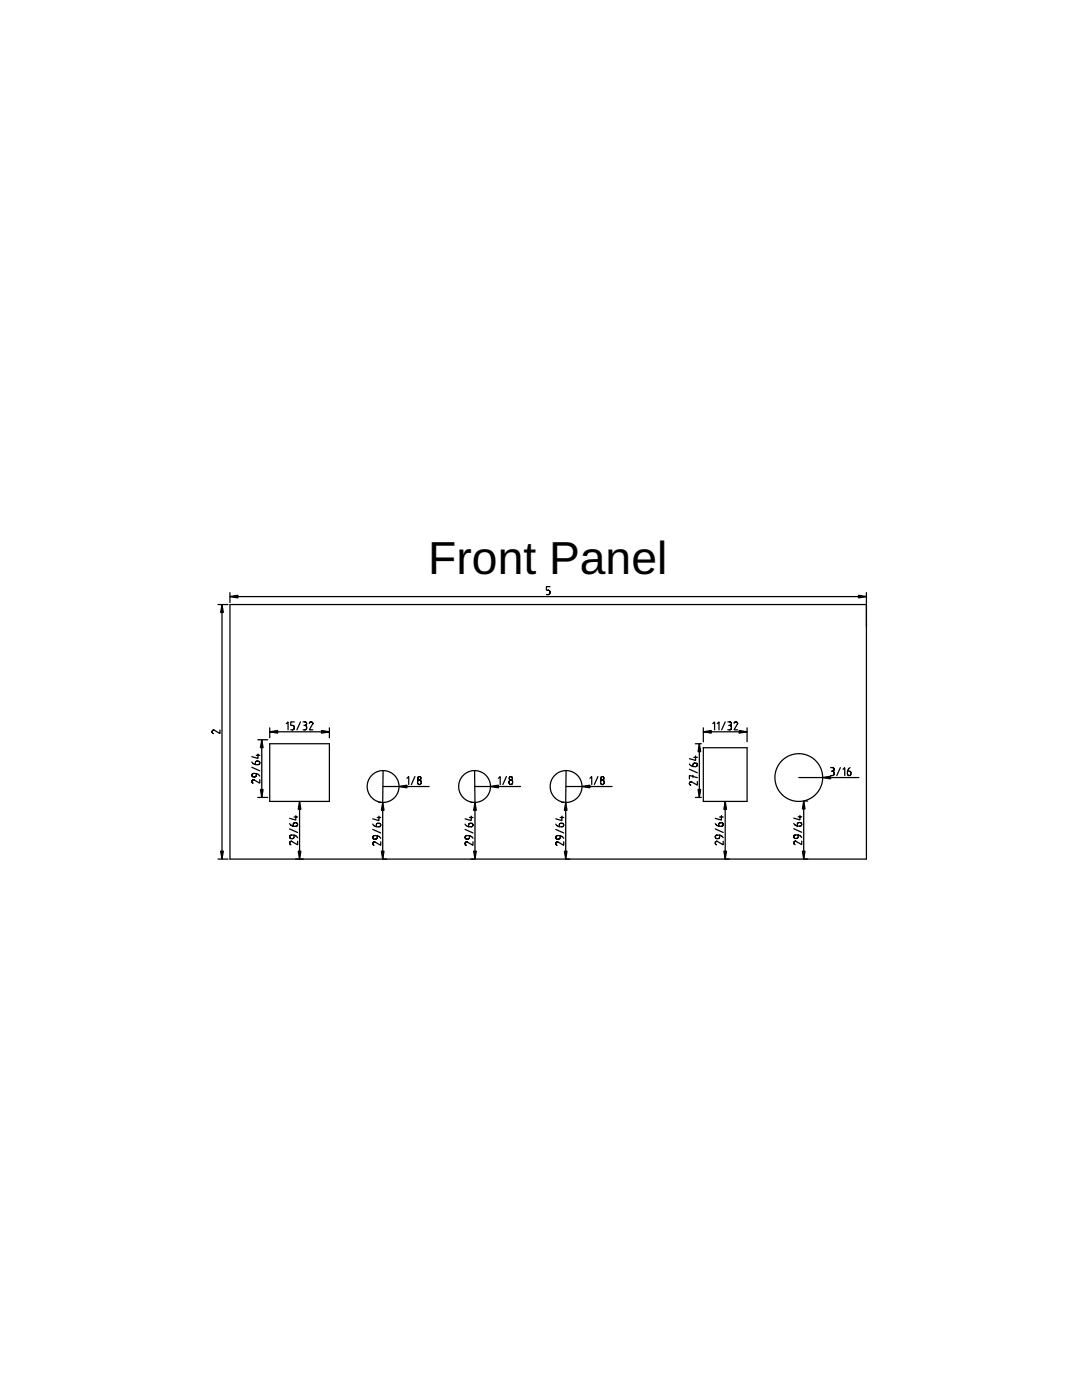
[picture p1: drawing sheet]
<svg xmlns="http://www.w3.org/2000/svg" width="216mm" height="279mm" viewBox="0 0 216 279" stroke-linecap="round" stroke-linejoin="round" font-family="sans-serif">
<defs><g id="words">
<text font-size="9.2" x="85.5" y="114.6">Front Panel</text>
</g></defs>
<g fill="none" stroke="#000" stroke-width=".25">
<path d="M45.9 118.3v2M45.9 119.1h127M109.7 117.1h-.7v.7h.5l.2 .3-.1 .5-.6 .1M172.9 118.3v53.1h-127v-50.8h127M43.5 120.6h2M44.3 120.6v50.8M43.9 145.7v.7l-1.3-.7-.3 .3 .3 .4M50.2 152.1l.6 .4 .7 .1 .3-.2v-.4l-.3-.1-.4 .1-.1 .6M50.2 153.1l1.6 .7M50.5 155.6l-.3 .3 .3 .4M50.5 155.6h.1M51.1 154.4l-.1 .6-.4 .1-.3-.2v-.4l.3-.1h.7l.5 .5"/>
<path d="M51.1 150.7h.7M51.4 147.6h2M51.4 159.1h2M51.5 150.5v.9l-1.3-.4M51.8 155.6v.7l-1.3-.7M52.2 147.6v11.5M53.8 148.4h11.9v11.5h-11.9zM53.8 145.3v1.9M53.8 146h11.9M57.1 144.4l.4-.3v1.6M58.7 144.1h-.7v.7h.5l.2 .3-.1 .5-.6 .1M59.8 159.9v11.5"/>
<path d="M60 144.1l-.8 1.6M60.5 144.1h.4l.2 .2v.3l-.3 .2M60.7 144.8h.1M60.8 144.8l.3 .2 .1 .4-.3 .2-.4 .1M61.7 144.3l.4-.2 .3 .3-.7 1.3h.7M65.7 145.3v1.9M76.4 153.8v17.6M76.4 157h9.2M81.2 155.3l.4-.3v1.6M82.8 155l-.7 1.6M94.7 153.8l.1 17.6M94.7 157h9.2"/>
<path d="M99.5 155.3l.3-.3v1.6M101 155l-.7 1.6M113 153.8l-.1 17.6M113 157h9.1M117.7 155.3l.4-.3v1.6M119.3 155l-.7 1.6M137.6 152.5l.5 .4 .7 .1 .3-.2v-.4l-.3-.1h-.4l-.1 .7M137.6 153.5l1.5 .7M137.8 156l-.2 .3 .2 .4M137.8 156h.1M138.3 154.8v.3M138.4 151.1h.7"/>
<path d="M138.8 148.4h1.1M138.8 159.1h1.1M138.8 150.9v.9l-1.2-.4M139.1 156v.7l-1.3-.7M139.1 155.2l-1.5-.4v.7M139.5 148.4v10.7M140.3 149.2h8.8v10.7h-8.8zM140.3 145.3v2.7M140.3 146h8.8M142.2 144.4l.4-.3v1.6M143.1 144.4l.4-.3v1.6M144.7 144.1l-.7 1.6"/>
<path d="M144.7 159.9v11.5M145.2 144.1h.5l.2 .2v.3l-.3 .2M145.4 144.8h.2M145.6 144.8l.3 .2v.4l-.2 .2-.5 .1M146.5 144.3l.4-.2 .3 .3-.7 1.3h.7M149.1 145.3v2.7M159.4 155.2h12M160.4 159.9v11.5M160.6 159.9h.6M165.7 153.2h.5l.2 .2v.3l-.3 .2M165.9 153.9h.2M166.1 153.9l.3 .2v.5l-.2 .2h-.5"/>
<path d="M167.7 153.2l-.7 1.6M168.2 153.5l.4-.3v1.6M169.6 153.2l-.4 .5-.1 .7 .2 .3h.3l.2-.2-.1-.4-.6-.2M43.5 171.4h2M57.8 164.4l.5 .4 .7 .1 .3-.2v-.3l-.2-.2-.4 .1-.2 .6M57.8 165.4l1.6 .7M58.1 167.9l-.3 .3 .3 .4M58.1 167.9h.1M58.7 166.7l-.2 .6-.4 .1-.3-.2v-.3l.3-.2h.7l.6 .5M58.7 163h.7M59 162.8v.9l-1.2-.4M59.4 167.9v.7l-1.3-.7"/>
<path d="M74.4 164.5l.5 .4 .7 .1 .3-.2v-.3l-.2-.2-.5 .1-.1 .6M74.4 165.5l1.6 .7M75.3 166.8l-.2 .6-.4 .1-.3-.2v-.3l.3-.2h.7l.6 .5M75.3 163.1h.7M75.6 160.1h.4M75.6 162.9v.9l-1.2-.4M76 168v.7l-1.3-.7-.3 .3 .2 .4M92.8 164.5l.5 .4 .7 .1 .3-.2v-.3l-.2-.2-.4 .1-.2 .6M92.8 165.5l1.6 .7M93.7 166.8l-.2 .6-.4 .1-.2-.2-.1-.3 .3-.2h.7l.6 .5M93.7 163.1h.7M94 160.1h.4"/>
<path d="M94 162.9v.9l-1.2-.4M94.4 168v.7l-1.3-.7-.3 .3 .3 .4M110.9 164.5l.5 .4 .7 .1 .3-.2v-.3l-.2-.2-.4 .1-.2 .6M110.9 165.5l1.6 .7M111.8 166.8l-.2 .6-.4 .1-.2-.2-.1-.3 .3-.2h.7l.6 .5M111.8 163.1h.7M112.1 160.1h.4M112.1 162.9v.9l-1.2-.4M112.5 168v.7l-1.3-.7-.3 .3 .3 .4M142.7 164.4l.6 .4 .7 .1 .3-.2-.1-.3-.2-.2-.4 .1-.2 .6M142.7 165.4l1.6 .7M143.6 166.7l-.2 .6-.4 .1-.2-.2v-.3l.3-.2h.7l.5 .5"/>
<path d="M143.6 163h.7M144 162.8v.9l-1.3-.4M144.3 167.9v.7l-1.2-.7-.4 .3 .3 .4M158.4 164.3l.5 .5 .7 .1 .3-.2v-.4l-.2-.1h-.5l-.1 .6M158.4 165.4l1.6 .7M159.3 166.6l-.2 .7h-.4l-.3-.1v-.4l.3-.2 .7 .1 .6 .5M159.3 163h.7M159.6 162.7v.9l-1.2-.3M160 167.9v.7l-1.3-.7-.3 .3 .3 .4"/>
<circle cx="76.4" cy="157" r="3.2"/>
<circle cx="83.7" cy="155.3" r=".34"/>
<circle cx="83.7" cy="156.1" r=".42"/>
<circle cx="94.7" cy="157" r="3.2"/>
<circle cx="101.9" cy="155.3" r=".34"/>
<circle cx="101.9" cy="156.1" r=".42"/>
<circle cx="113" cy="157" r="3.2"/>
<circle cx="120.2" cy="156.1" r=".42"/>
<circle cx="120.2" cy="155.3" r=".34"/>
<circle cx="159.4" cy="155.2" r="4.8"/>
</g>
<g fill="#000">
<path d="M45.9 119.1l1.6-.3v.5zM171.3 118.8l1.6 .3-1.6 .2zM44.3 120.6l.3 1.6h-.6zM52.2 147.6l.3 1.6h-.5zM52 157.6h.5l-.3 1.5zM53.8 146l1.6-.2v.5zM59.8 159.9l.2 1.6h-.5zM64.1 145.8l1.6 .2-1.6 .3zM79.6 157l1.6-.3v.5zM97.9 157l1.6-.3v.5zM116.1 157l1.6-.3v.5zM139.5 148.4l.3 1.6h-.5z"/>
<path d="M139.3 157.6h.5l-.3 1.5zM140.3 146l1.6-.2v.5zM144.7 159.9l.3 1.6h-.6zM147.5 145.8l1.6 .2-1.6 .3zM160.4 159.9l.2 1.6h-.5zM164.2 155.2l1.5-.3v.5zM44 169.9h.6l-.3 1.5zM59.5 169.9h.5l-.2 1.5zM76.1 169.9h.5l-.2 1.5zM76.4 160.1l.2 1.6h-.5zM94.5 169.9h.5l-.2 1.5zM94.8 160.1l.2 1.6h-.5z"/>
<path d="M112.6 169.9h.5l-.2 1.5zM112.9 160.1l.2 1.6h-.5zM144.4 169.9h.6l-.3 1.5zM160.1 169.9h.5l-.2 1.5z"/>
</g>
<g fill="#000" stroke="#000" stroke-width=".25">
<path d="M45.9 119.1l1.6-.3v.5zM171.3 118.8l1.6 .3-1.6 .2zM44.3 120.6l.3 1.6h-.6zM52.2 147.6l.3 1.6h-.5zM52 157.6h.5l-.3 1.5zM53.8 146l1.6-.2v.5zM59.8 159.9l.2 1.6h-.5zM64.1 145.8l1.6 .2-1.6 .3zM79.6 157l1.6-.3v.5zM97.9 157l1.6-.3v.5zM116.1 157l1.6-.3v.5zM139.5 148.4l.3 1.6h-.5z"/>
<path d="M139.3 157.6h.5l-.3 1.5zM140.3 146l1.6-.2v.5zM144.7 159.9l.3 1.6h-.6zM147.5 145.8l1.6 .2-1.6 .3zM160.4 159.9l.2 1.6h-.5zM164.2 155.2l1.5-.3v.5zM44 169.9h.6l-.3 1.5zM59.5 169.9h.5l-.2 1.5zM76.1 169.9h.5l-.2 1.5zM76.4 160.1l.2 1.6h-.5zM94.5 169.9h.5l-.2 1.5zM94.8 160.1l.2 1.6h-.5z"/>
<path d="M112.6 169.9h.5l-.2 1.5zM112.9 160.1l.2 1.6h-.5zM144.4 169.9h.6l-.3 1.5zM160.1 169.9h.5l-.2 1.5z"/>
</g>
<use href="#words"/>
</svg>
